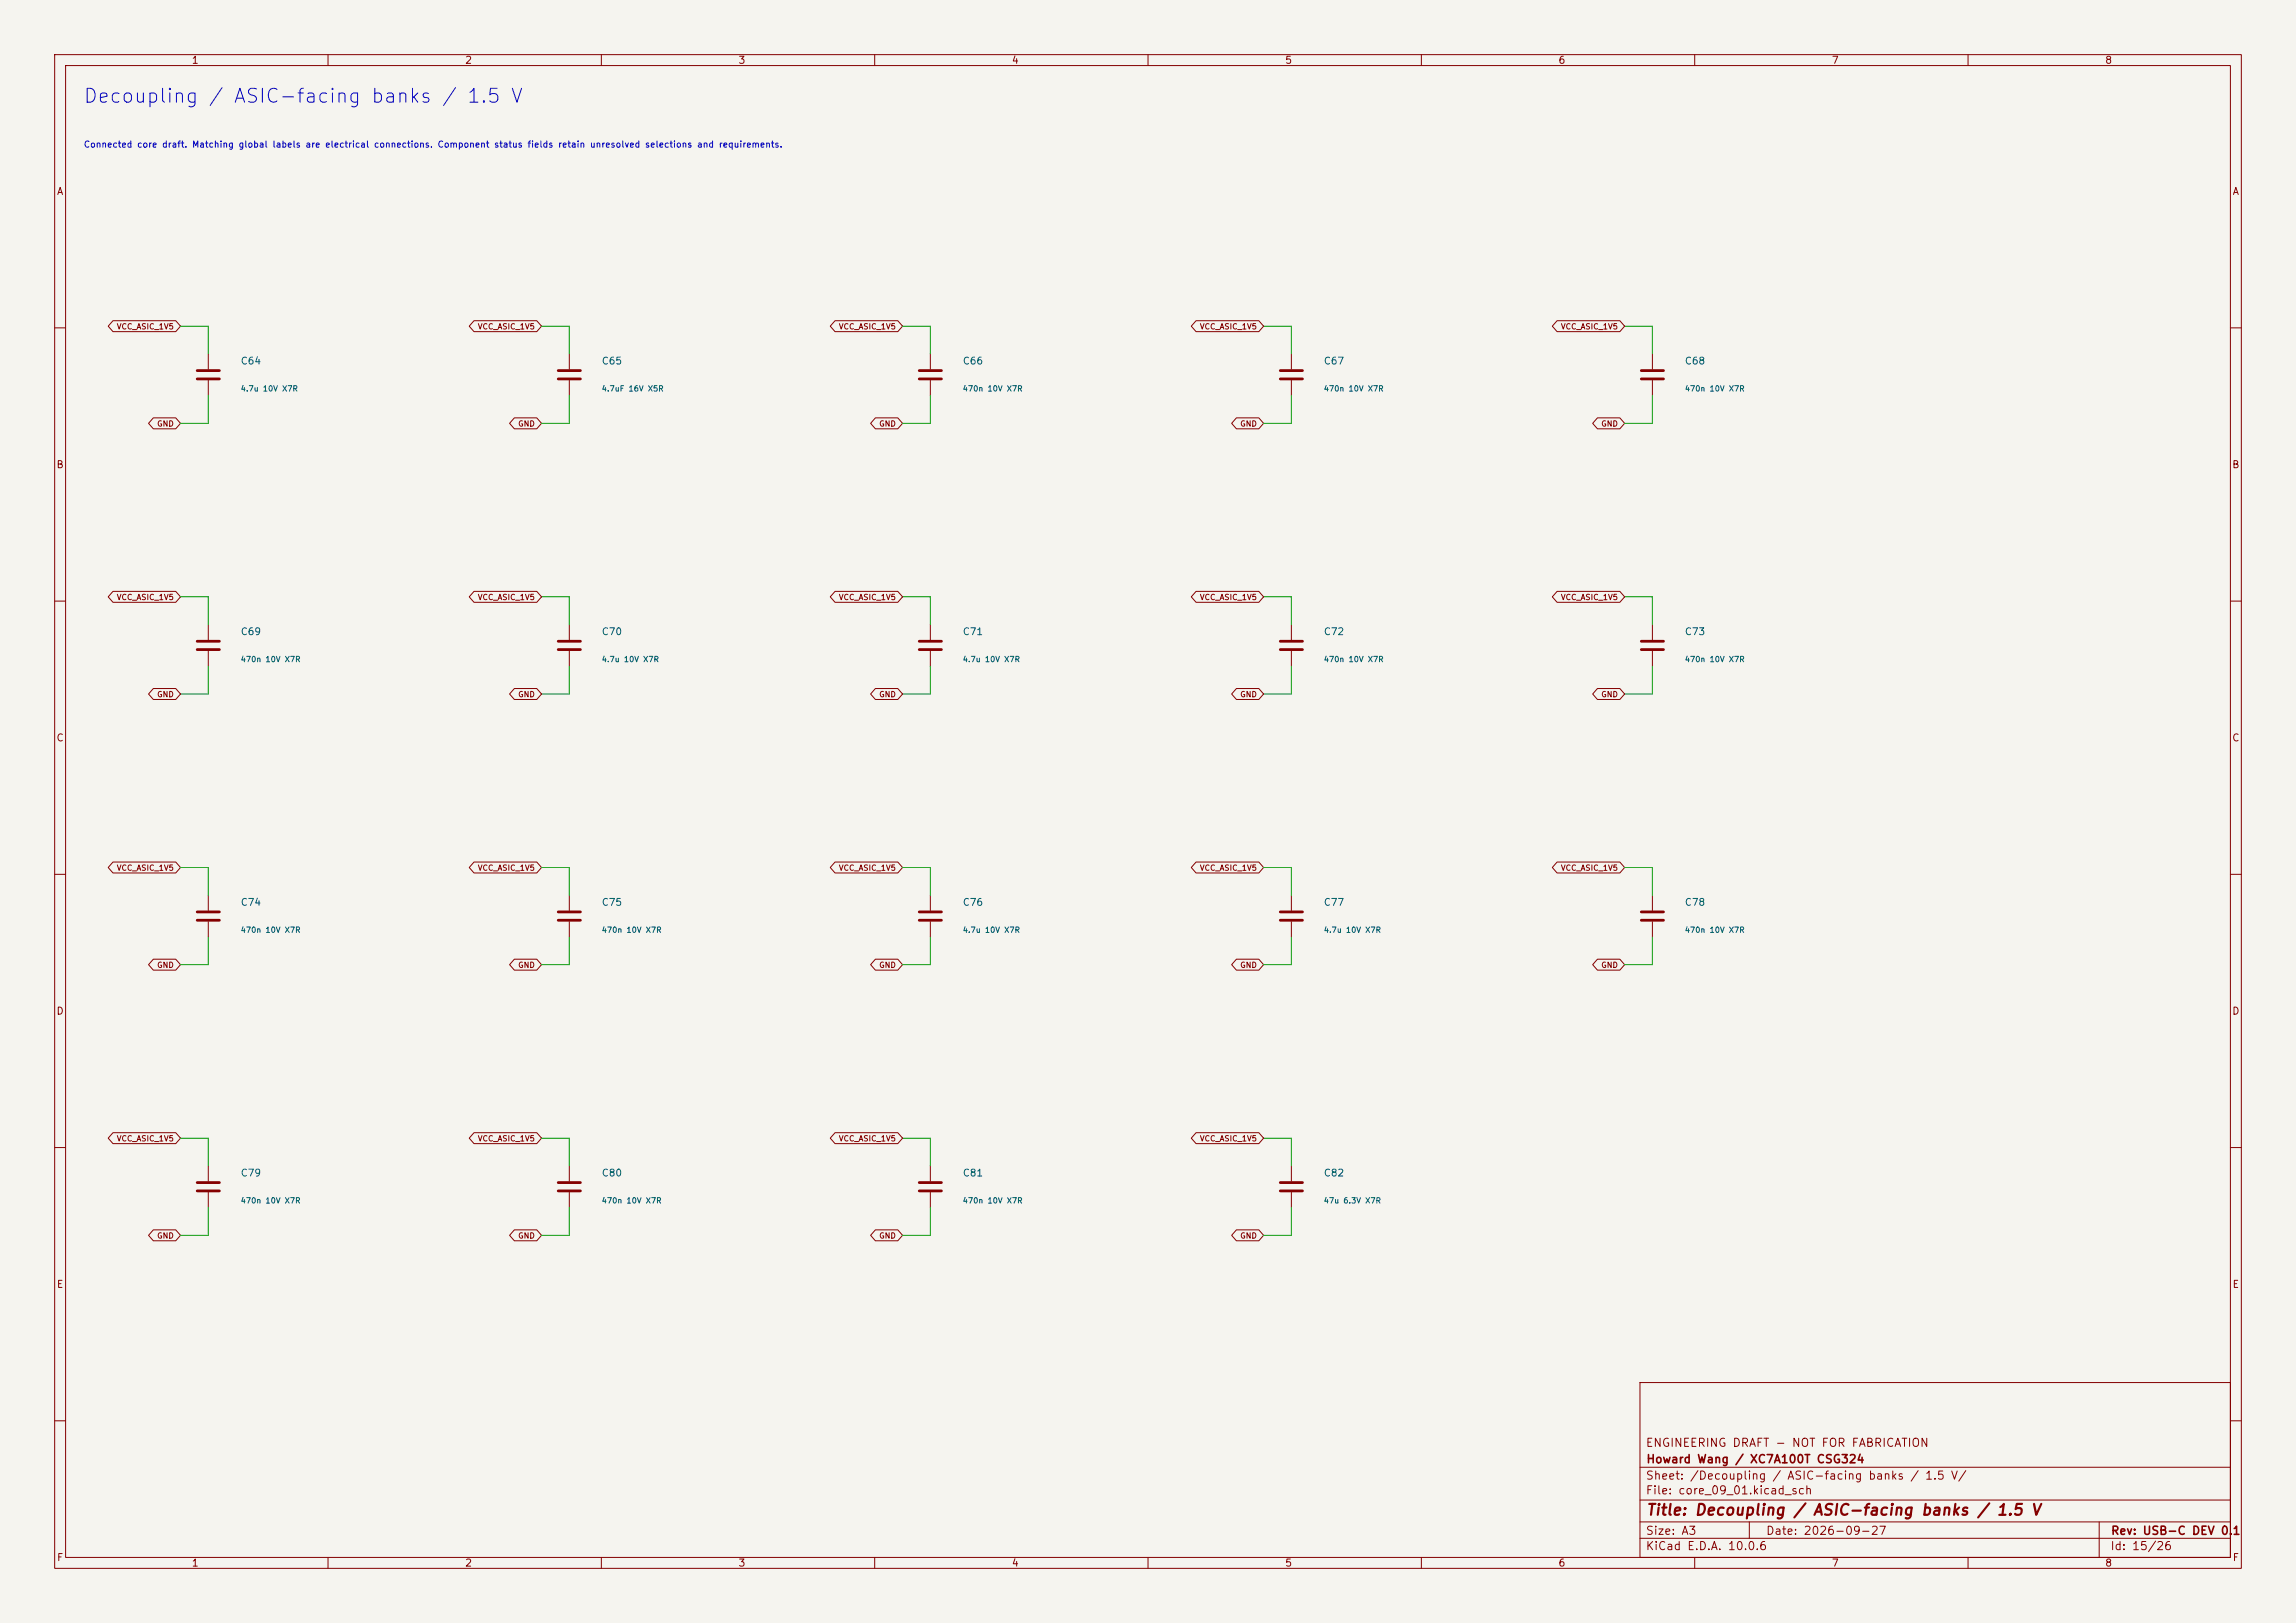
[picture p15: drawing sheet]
(kicad_sch
 (version 20260306)
 (generator "eeschema")
 (generator_version "10.0")
 (paper "A3")
 (title_block
  (title "Decoupling / ASIC-facing banks / 1.5 V")
  (date "2026-09-27")
  (rev "USB-C DEV 0.1")
  (company "Howard Wang / XC7A100T CSG324")
  (comment 1 "ENGINEERING DRAFT - NOT FOR FABRICATION"))
 (lib_symbols
  (symbol "CoreSupport:Device__C"
   (pin_numbers (hide yes))
   (pin_names
    (offset 0.254)) (exclude_from_sim no) (in_bom yes) (on_board yes)
   (in_pos_files yes)
   (duplicate_pin_numbers_are_jumpers no)
   (property "Reference" "C" (at 0.635 2.54 0) (show_name no) (do_not_autoplace no) (effects (font (size 1.27 1.27)) (justify left)))
   (property "Value" "C" (at 0.635 -2.54 0) (show_name no) (do_not_autoplace no) (effects (font (size 1.27 1.27)) (justify left)))
   (property "Footprint" "" (at 0.9652 -3.81 0) (show_name no) (do_not_autoplace no) (hide yes) (effects (font (size 1.27 1.27))))
   (property "Datasheet" "" (at 0 0 0) (show_name no) (do_not_autoplace no) (hide yes) (effects (font (size 1.27 1.27))))
   (property "Description" "Unpolarized capacitor" (at 0 0 0) (show_name no) (do_not_autoplace no) (hide yes) (effects (font (size 1.27 1.27))))
   (symbol "Device__C_0_1"
    (polyline (pts (xy -2.032 0.762) (xy 2.032 0.762)) (stroke (width 0.508) (type default)) (fill (type none)))
    (polyline (pts (xy -2.032 -0.762) (xy 2.032 -0.762)) (stroke (width 0.508) (type default)) (fill (type none))))
   (symbol "Device__C_1_1"
    (pin passive line (at 0 3.81 270) (length 2.794) (name "" (effects (font (size 1.27 1.27)))) (number "1" (effects (font (size 1.27 1.27)))))
    (pin passive line (at 0 -3.81 90) (length 2.794) (name "" (effects (font (size 1.27 1.27)))) (number "2" (effects (font (size 1.27 1.27))))))
   (embedded_fonts no)))
 (text "Decoupling / ASIC-facing banks / 1.5 V" (at 15.24 17.78 0) (effects (font (size 2.54 2.54)) (justify left)))
 (text "Connected core draft. Matching global labels are electrical connections. Component status fields retain unresolved selections and requirements." (at 15.24 26.67 0) (effects (font (size 1.143 1.143)) (justify left)))
 (symbol
  (lib_id "CoreSupport:Device__C") (at 38.1 68.58 0) (unit 1) (exclude_from_sim no) (in_bom yes) (on_board yes) (dnp no)
  (property "Reference" "C64" (at 43.942 66.04 0) (effects (font (size 1.27 1.27)) (justify left)))
  (property "Value" "4.7u 10V X7R" (at 43.942 71.12 0) (effects (font (size 1.0 1.0)) (justify left)))
  (property "Footprint" "CoreSupport:Capacitor_SMD__C_0805_2012Metric" (at 38.1 68.58 0) (hide yes) (effects (font (size 1.0 1.0))))
  (property "Datasheet" "https://docs.amd.com/api/khub/documents/6L8DUUei7ZCE78qwQafC3A/content" (at 38.1 68.58 0) (hide yes) (effects (font (size 1.0 1.0))))
  (property "MPN" "GRM21BR71A475KA73L" (at 38.1 68.58 0) (hide yes) (effects (font (size 1.0 1.0))))
  (property "Function" "decoupling_bank15" (at 38.1 68.58 0) (hide yes) (effects (font (size 1.0 1.0))))
  (property "Status" "Engineering draft; verify ordered part and layout before fabrication Reel suffix selected for draft BOM; availability and fitted performance not qualified." (at 38.1 68.58 0) (hide yes) (effects (font (size 1.0 1.0))))
  (property "Source symbol" "Device:C" (at 38.1 68.58 0) (hide yes) (effects (font (size 1.0 1.0)))) (pin "1") (pin "2"))
 (wire (pts (xy 38.1 64.77) (xy 38.1 59.69)) (stroke (width 0) (type default)))
 (wire (pts (xy 38.1 59.69) (xy 33.02 59.69)) (stroke (width 0) (type default)))
 (global_label "VCC_ASIC_1V5"
  (shape bidirectional) (at 33.02 59.69 180) (effects (font (size 1.0 1.0)) (justify right))
  (property "Intersheetrefs" "${INTERSHEET_REFS}" (at 33.02 59.69 0) (hide yes) (effects (font (size 1.0 1.0)))))
 (wire (pts (xy 38.1 72.39) (xy 38.1 77.47)) (stroke (width 0) (type default)))
 (wire (pts (xy 38.1 77.47) (xy 33.02 77.47)) (stroke (width 0) (type default)))
 (global_label "GND"
  (shape bidirectional) (at 33.02 77.47 180) (effects (font (size 1.0 1.0)) (justify right))
  (property "Intersheetrefs" "${INTERSHEET_REFS}" (at 33.02 77.47 0) (hide yes) (effects (font (size 1.0 1.0)))))
 (symbol
  (lib_id "CoreSupport:Device__C") (at 104.14 68.58 0) (unit 1) (exclude_from_sim no) (in_bom yes) (on_board yes) (dnp no)
  (property "Reference" "C65" (at 109.982 66.04 0) (effects (font (size 1.27 1.27)) (justify left)))
  (property "Value" "4.7uF 16V X5R" (at 109.982 71.12 0) (effects (font (size 1.0 1.0)) (justify left)))
  (property "Footprint" "CoreSupport:TDK_C1608_Reflow_0p7" (at 104.14 68.58 0) (hide yes) (effects (font (size 1.0 1.0))))
  (property "Datasheet" "https://product.tdk.com/en/search/capacitor/ceramic/mlcc/info?part_no=C1608X5R1C475K080AC" (at 104.14 68.58 0) (hide yes) (effects (font (size 1.0 1.0))))
  (property "MPN" "C1608X5R1C475K080AC" (at 104.14 68.58 0) (hide yes) (effects (font (size 1.0 1.0))))
  (property "Function" "decoupling_bank15" (at 104.14 68.58 0) (hide yes) (effects (font (size 1.0 1.0))))
  (property "Status" "Compact bank15 bulk candidate; nominal4.7uF retained. Manufacturer curve interpolates4.02715uF typical at1.5V, not guaranteed minimum. Tolerance/temperature/aging and assembled PDN remain unqualified; X5R85C maximum." (at 104.14 68.58 0) (hide yes) (effects (font (size 1.0 1.0))))
  (property "Source symbol" "Device:C" (at 104.14 68.58 0) (hide yes) (effects (font (size 1.0 1.0)))) (pin "1") (pin "2"))
 (wire (pts (xy 104.14 64.77) (xy 104.14 59.69)) (stroke (width 0) (type default)))
 (wire (pts (xy 104.14 59.69) (xy 99.06 59.69)) (stroke (width 0) (type default)))
 (global_label "VCC_ASIC_1V5"
  (shape bidirectional) (at 99.06 59.69 180) (effects (font (size 1.0 1.0)) (justify right))
  (property "Intersheetrefs" "${INTERSHEET_REFS}" (at 99.06 59.69 0) (hide yes) (effects (font (size 1.0 1.0)))))
 (wire (pts (xy 104.14 72.39) (xy 104.14 77.47)) (stroke (width 0) (type default)))
 (wire (pts (xy 104.14 77.47) (xy 99.06 77.47)) (stroke (width 0) (type default)))
 (global_label "GND"
  (shape bidirectional) (at 99.06 77.47 180) (effects (font (size 1.0 1.0)) (justify right))
  (property "Intersheetrefs" "${INTERSHEET_REFS}" (at 99.06 77.47 0) (hide yes) (effects (font (size 1.0 1.0)))))
 (symbol
  (lib_id "CoreSupport:Device__C") (at 170.18 68.58 0) (unit 1) (exclude_from_sim no) (in_bom yes) (on_board yes) (dnp no)
  (property "Reference" "C66" (at 176.022 66.04 0) (effects (font (size 1.27 1.27)) (justify left)))
  (property "Value" "470n 10V X7R" (at 176.022 71.12 0) (effects (font (size 1.0 1.0)) (justify left)))
  (property "Footprint" "CoreSupport:Murata_GRT15_0402_Recommended" (at 170.18 68.58 0) (hide yes) (effects (font (size 1.0 1.0))))
  (property "Datasheet" "https://search.murata.co.jp/Ceramy/image/img/A01X/G101/ENG/GRT155R71A474KE01-01A.pdf" (at 170.18 68.58 0) (hide yes) (effects (font (size 1.0 1.0))))
  (property "MPN" "GRT155R71A474KE01D" (at 170.18 68.58 0) (hide yes) (effects (font (size 1.0 1.0))))
  (property "Function" "decoupling_bank15" (at 170.18 68.58 0) (hide yes) (effects (font (size 1.0 1.0))))
  (property "Status" "Manufacturer-rated 0402 replacement using GRT15 recommended reflow lands; DC-bias effective capacitance and assembled PDN response still require qualification." (at 170.18 68.58 0) (hide yes) (effects (font (size 1.0 1.0))))
  (property "Source symbol" "Device:C" (at 170.18 68.58 0) (hide yes) (effects (font (size 1.0 1.0)))) (pin "1") (pin "2"))
 (wire (pts (xy 170.18 64.77) (xy 170.18 59.69)) (stroke (width 0) (type default)))
 (wire (pts (xy 170.18 59.69) (xy 165.1 59.69)) (stroke (width 0) (type default)))
 (global_label "VCC_ASIC_1V5"
  (shape bidirectional) (at 165.1 59.69 180) (effects (font (size 1.0 1.0)) (justify right))
  (property "Intersheetrefs" "${INTERSHEET_REFS}" (at 165.1 59.69 0) (hide yes) (effects (font (size 1.0 1.0)))))
 (wire (pts (xy 170.18 72.39) (xy 170.18 77.47)) (stroke (width 0) (type default)))
 (wire (pts (xy 170.18 77.47) (xy 165.1 77.47)) (stroke (width 0) (type default)))
 (global_label "GND"
  (shape bidirectional) (at 165.1 77.47 180) (effects (font (size 1.0 1.0)) (justify right))
  (property "Intersheetrefs" "${INTERSHEET_REFS}" (at 165.1 77.47 0) (hide yes) (effects (font (size 1.0 1.0)))))
 (symbol
  (lib_id "CoreSupport:Device__C") (at 236.22 68.58 0) (unit 1) (exclude_from_sim no) (in_bom yes) (on_board yes) (dnp no)
  (property "Reference" "C67" (at 242.062 66.04 0) (effects (font (size 1.27 1.27)) (justify left)))
  (property "Value" "470n 10V X7R" (at 242.062 71.12 0) (effects (font (size 1.0 1.0)) (justify left)))
  (property "Footprint" "CoreSupport:Murata_GRT15_0402_Recommended" (at 236.22 68.58 0) (hide yes) (effects (font (size 1.0 1.0))))
  (property "Datasheet" "https://search.murata.co.jp/Ceramy/image/img/A01X/G101/ENG/GRT155R71A474KE01-01A.pdf" (at 236.22 68.58 0) (hide yes) (effects (font (size 1.0 1.0))))
  (property "MPN" "GRT155R71A474KE01D" (at 236.22 68.58 0) (hide yes) (effects (font (size 1.0 1.0))))
  (property "Function" "decoupling_bank15" (at 236.22 68.58 0) (hide yes) (effects (font (size 1.0 1.0))))
  (property "Status" "Manufacturer-rated 0402 replacement using GRT15 recommended reflow lands; DC-bias effective capacitance and assembled PDN response still require qualification." (at 236.22 68.58 0) (hide yes) (effects (font (size 1.0 1.0))))
  (property "Source symbol" "Device:C" (at 236.22 68.58 0) (hide yes) (effects (font (size 1.0 1.0)))) (pin "1") (pin "2"))
 (wire (pts (xy 236.22 64.77) (xy 236.22 59.69)) (stroke (width 0) (type default)))
 (wire (pts (xy 236.22 59.69) (xy 231.14 59.69)) (stroke (width 0) (type default)))
 (global_label "VCC_ASIC_1V5"
  (shape bidirectional) (at 231.14 59.69 180) (effects (font (size 1.0 1.0)) (justify right))
  (property "Intersheetrefs" "${INTERSHEET_REFS}" (at 231.14 59.69 0) (hide yes) (effects (font (size 1.0 1.0)))))
 (wire (pts (xy 236.22 72.39) (xy 236.22 77.47)) (stroke (width 0) (type default)))
 (wire (pts (xy 236.22 77.47) (xy 231.14 77.47)) (stroke (width 0) (type default)))
 (global_label "GND"
  (shape bidirectional) (at 231.14 77.47 180) (effects (font (size 1.0 1.0)) (justify right))
  (property "Intersheetrefs" "${INTERSHEET_REFS}" (at 231.14 77.47 0) (hide yes) (effects (font (size 1.0 1.0)))))
 (symbol
  (lib_id "CoreSupport:Device__C") (at 302.26 68.58 0) (unit 1) (exclude_from_sim no) (in_bom yes) (on_board yes) (dnp no)
  (property "Reference" "C68" (at 308.102 66.04 0) (effects (font (size 1.27 1.27)) (justify left)))
  (property "Value" "470n 10V X7R" (at 308.102 71.12 0) (effects (font (size 1.0 1.0)) (justify left)))
  (property "Footprint" "CoreSupport:Murata_GRT15_0402_Recommended" (at 302.26 68.58 0) (hide yes) (effects (font (size 1.0 1.0))))
  (property "Datasheet" "https://search.murata.co.jp/Ceramy/image/img/A01X/G101/ENG/GRT155R71A474KE01-01A.pdf" (at 302.26 68.58 0) (hide yes) (effects (font (size 1.0 1.0))))
  (property "MPN" "GRT155R71A474KE01D" (at 302.26 68.58 0) (hide yes) (effects (font (size 1.0 1.0))))
  (property "Function" "decoupling_bank15" (at 302.26 68.58 0) (hide yes) (effects (font (size 1.0 1.0))))
  (property "Status" "Manufacturer-rated 0402 replacement using GRT15 recommended reflow lands; DC-bias effective capacitance and assembled PDN response still require qualification." (at 302.26 68.58 0) (hide yes) (effects (font (size 1.0 1.0))))
  (property "Source symbol" "Device:C" (at 302.26 68.58 0) (hide yes) (effects (font (size 1.0 1.0)))) (pin "1") (pin "2"))
 (wire (pts (xy 302.26 64.77) (xy 302.26 59.69)) (stroke (width 0) (type default)))
 (wire (pts (xy 302.26 59.69) (xy 297.18 59.69)) (stroke (width 0) (type default)))
 (global_label "VCC_ASIC_1V5"
  (shape bidirectional) (at 297.18 59.69 180) (effects (font (size 1.0 1.0)) (justify right))
  (property "Intersheetrefs" "${INTERSHEET_REFS}" (at 297.18 59.69 0) (hide yes) (effects (font (size 1.0 1.0)))))
 (wire (pts (xy 302.26 72.39) (xy 302.26 77.47)) (stroke (width 0) (type default)))
 (wire (pts (xy 302.26 77.47) (xy 297.18 77.47)) (stroke (width 0) (type default)))
 (global_label "GND"
  (shape bidirectional) (at 297.18 77.47 180) (effects (font (size 1.0 1.0)) (justify right))
  (property "Intersheetrefs" "${INTERSHEET_REFS}" (at 297.18 77.47 0) (hide yes) (effects (font (size 1.0 1.0)))))
 (symbol
  (lib_id "CoreSupport:Device__C") (at 38.1 118.11 0) (unit 1) (exclude_from_sim no) (in_bom yes) (on_board yes) (dnp no)
  (property "Reference" "C69" (at 43.942 115.57 0) (effects (font (size 1.27 1.27)) (justify left)))
  (property "Value" "470n 10V X7R" (at 43.942 120.65 0) (effects (font (size 1.0 1.0)) (justify left)))
  (property "Footprint" "CoreSupport:Murata_GRT15_0402_Recommended" (at 38.1 118.11 0) (hide yes) (effects (font (size 1.0 1.0))))
  (property "Datasheet" "https://search.murata.co.jp/Ceramy/image/img/A01X/G101/ENG/GRT155R71A474KE01-01A.pdf" (at 38.1 118.11 0) (hide yes) (effects (font (size 1.0 1.0))))
  (property "MPN" "GRT155R71A474KE01D" (at 38.1 118.11 0) (hide yes) (effects (font (size 1.0 1.0))))
  (property "Function" "decoupling_bank15" (at 38.1 118.11 0) (hide yes) (effects (font (size 1.0 1.0))))
  (property "Status" "Manufacturer-rated 0402 replacement using GRT15 recommended reflow lands; DC-bias effective capacitance and assembled PDN response still require qualification." (at 38.1 118.11 0) (hide yes) (effects (font (size 1.0 1.0))))
  (property "Source symbol" "Device:C" (at 38.1 118.11 0) (hide yes) (effects (font (size 1.0 1.0)))) (pin "1") (pin "2"))
 (wire (pts (xy 38.1 114.3) (xy 38.1 109.22)) (stroke (width 0) (type default)))
 (wire (pts (xy 38.1 109.22) (xy 33.02 109.22)) (stroke (width 0) (type default)))
 (global_label "VCC_ASIC_1V5"
  (shape bidirectional) (at 33.02 109.22 180) (effects (font (size 1.0 1.0)) (justify right))
  (property "Intersheetrefs" "${INTERSHEET_REFS}" (at 33.02 109.22 0) (hide yes) (effects (font (size 1.0 1.0)))))
 (wire (pts (xy 38.1 121.92) (xy 38.1 127.0)) (stroke (width 0) (type default)))
 (wire (pts (xy 38.1 127.0) (xy 33.02 127.0)) (stroke (width 0) (type default)))
 (global_label "GND"
  (shape bidirectional) (at 33.02 127.0 180) (effects (font (size 1.0 1.0)) (justify right))
  (property "Intersheetrefs" "${INTERSHEET_REFS}" (at 33.02 127.0 0) (hide yes) (effects (font (size 1.0 1.0)))))
 (symbol
  (lib_id "CoreSupport:Device__C") (at 104.14 118.11 0) (unit 1) (exclude_from_sim no) (in_bom yes) (on_board yes) (dnp no)
  (property "Reference" "C70" (at 109.982 115.57 0) (effects (font (size 1.27 1.27)) (justify left)))
  (property "Value" "4.7u 10V X7R" (at 109.982 120.65 0) (effects (font (size 1.0 1.0)) (justify left)))
  (property "Footprint" "CoreSupport:Capacitor_SMD__C_0805_2012Metric" (at 104.14 118.11 0) (hide yes) (effects (font (size 1.0 1.0))))
  (property "Datasheet" "https://docs.amd.com/api/khub/documents/6L8DUUei7ZCE78qwQafC3A/content" (at 104.14 118.11 0) (hide yes) (effects (font (size 1.0 1.0))))
  (property "MPN" "GRM21BR71A475KA73L" (at 104.14 118.11 0) (hide yes) (effects (font (size 1.0 1.0))))
  (property "Function" "decoupling_bank34" (at 104.14 118.11 0) (hide yes) (effects (font (size 1.0 1.0))))
  (property "Status" "Engineering draft; verify ordered part and layout before fabrication Reel suffix selected for draft BOM; availability and fitted performance not qualified." (at 104.14 118.11 0) (hide yes) (effects (font (size 1.0 1.0))))
  (property "Source symbol" "Device:C" (at 104.14 118.11 0) (hide yes) (effects (font (size 1.0 1.0)))) (pin "1") (pin "2"))
 (wire (pts (xy 104.14 114.3) (xy 104.14 109.22)) (stroke (width 0) (type default)))
 (wire (pts (xy 104.14 109.22) (xy 99.06 109.22)) (stroke (width 0) (type default)))
 (global_label "VCC_ASIC_1V5"
  (shape bidirectional) (at 99.06 109.22 180) (effects (font (size 1.0 1.0)) (justify right))
  (property "Intersheetrefs" "${INTERSHEET_REFS}" (at 99.06 109.22 0) (hide yes) (effects (font (size 1.0 1.0)))))
 (wire (pts (xy 104.14 121.92) (xy 104.14 127.0)) (stroke (width 0) (type default)))
 (wire (pts (xy 104.14 127.0) (xy 99.06 127.0)) (stroke (width 0) (type default)))
 (global_label "GND"
  (shape bidirectional) (at 99.06 127.0 180) (effects (font (size 1.0 1.0)) (justify right))
  (property "Intersheetrefs" "${INTERSHEET_REFS}" (at 99.06 127.0 0) (hide yes) (effects (font (size 1.0 1.0)))))
 (symbol
  (lib_id "CoreSupport:Device__C") (at 170.18 118.11 0) (unit 1) (exclude_from_sim no) (in_bom yes) (on_board yes) (dnp no)
  (property "Reference" "C71" (at 176.022 115.57 0) (effects (font (size 1.27 1.27)) (justify left)))
  (property "Value" "4.7u 10V X7R" (at 176.022 120.65 0) (effects (font (size 1.0 1.0)) (justify left)))
  (property "Footprint" "CoreSupport:Capacitor_SMD__C_0805_2012Metric" (at 170.18 118.11 0) (hide yes) (effects (font (size 1.0 1.0))))
  (property "Datasheet" "https://docs.amd.com/api/khub/documents/6L8DUUei7ZCE78qwQafC3A/content" (at 170.18 118.11 0) (hide yes) (effects (font (size 1.0 1.0))))
  (property "MPN" "GRM21BR71A475KA73L" (at 170.18 118.11 0) (hide yes) (effects (font (size 1.0 1.0))))
  (property "Function" "decoupling_bank34" (at 170.18 118.11 0) (hide yes) (effects (font (size 1.0 1.0))))
  (property "Status" "Engineering draft; verify ordered part and layout before fabrication Reel suffix selected for draft BOM; availability and fitted performance not qualified." (at 170.18 118.11 0) (hide yes) (effects (font (size 1.0 1.0))))
  (property "Source symbol" "Device:C" (at 170.18 118.11 0) (hide yes) (effects (font (size 1.0 1.0)))) (pin "1") (pin "2"))
 (wire (pts (xy 170.18 114.3) (xy 170.18 109.22)) (stroke (width 0) (type default)))
 (wire (pts (xy 170.18 109.22) (xy 165.1 109.22)) (stroke (width 0) (type default)))
 (global_label "VCC_ASIC_1V5"
  (shape bidirectional) (at 165.1 109.22 180) (effects (font (size 1.0 1.0)) (justify right))
  (property "Intersheetrefs" "${INTERSHEET_REFS}" (at 165.1 109.22 0) (hide yes) (effects (font (size 1.0 1.0)))))
 (wire (pts (xy 170.18 121.92) (xy 170.18 127.0)) (stroke (width 0) (type default)))
 (wire (pts (xy 170.18 127.0) (xy 165.1 127.0)) (stroke (width 0) (type default)))
 (global_label "GND"
  (shape bidirectional) (at 165.1 127.0 180) (effects (font (size 1.0 1.0)) (justify right))
  (property "Intersheetrefs" "${INTERSHEET_REFS}" (at 165.1 127.0 0) (hide yes) (effects (font (size 1.0 1.0)))))
 (symbol
  (lib_id "CoreSupport:Device__C") (at 236.22 118.11 0) (unit 1) (exclude_from_sim no) (in_bom yes) (on_board yes) (dnp no)
  (property "Reference" "C72" (at 242.062 115.57 0) (effects (font (size 1.27 1.27)) (justify left)))
  (property "Value" "470n 10V X7R" (at 242.062 120.65 0) (effects (font (size 1.0 1.0)) (justify left)))
  (property "Footprint" "CoreSupport:Murata_GRT15_0402_Recommended" (at 236.22 118.11 0) (hide yes) (effects (font (size 1.0 1.0))))
  (property "Datasheet" "https://search.murata.co.jp/Ceramy/image/img/A01X/G101/ENG/GRT155R71A474KE01-01A.pdf" (at 236.22 118.11 0) (hide yes) (effects (font (size 1.0 1.0))))
  (property "MPN" "GRT155R71A474KE01D" (at 236.22 118.11 0) (hide yes) (effects (font (size 1.0 1.0))))
  (property "Function" "decoupling_bank34" (at 236.22 118.11 0) (hide yes) (effects (font (size 1.0 1.0))))
  (property "Status" "Manufacturer-rated 0402 replacement using GRT15 recommended reflow lands; DC-bias effective capacitance and assembled PDN response still require qualification." (at 236.22 118.11 0) (hide yes) (effects (font (size 1.0 1.0))))
  (property "Source symbol" "Device:C" (at 236.22 118.11 0) (hide yes) (effects (font (size 1.0 1.0)))) (pin "1") (pin "2"))
 (wire (pts (xy 236.22 114.3) (xy 236.22 109.22)) (stroke (width 0) (type default)))
 (wire (pts (xy 236.22 109.22) (xy 231.14 109.22)) (stroke (width 0) (type default)))
 (global_label "VCC_ASIC_1V5"
  (shape bidirectional) (at 231.14 109.22 180) (effects (font (size 1.0 1.0)) (justify right))
  (property "Intersheetrefs" "${INTERSHEET_REFS}" (at 231.14 109.22 0) (hide yes) (effects (font (size 1.0 1.0)))))
 (wire (pts (xy 236.22 121.92) (xy 236.22 127.0)) (stroke (width 0) (type default)))
 (wire (pts (xy 236.22 127.0) (xy 231.14 127.0)) (stroke (width 0) (type default)))
 (global_label "GND"
  (shape bidirectional) (at 231.14 127.0 180) (effects (font (size 1.0 1.0)) (justify right))
  (property "Intersheetrefs" "${INTERSHEET_REFS}" (at 231.14 127.0 0) (hide yes) (effects (font (size 1.0 1.0)))))
 (symbol
  (lib_id "CoreSupport:Device__C") (at 302.26 118.11 0) (unit 1) (exclude_from_sim no) (in_bom yes) (on_board yes) (dnp no)
  (property "Reference" "C73" (at 308.102 115.57 0) (effects (font (size 1.27 1.27)) (justify left)))
  (property "Value" "470n 10V X7R" (at 308.102 120.65 0) (effects (font (size 1.0 1.0)) (justify left)))
  (property "Footprint" "CoreSupport:Murata_GRT15_0402_Recommended" (at 302.26 118.11 0) (hide yes) (effects (font (size 1.0 1.0))))
  (property "Datasheet" "https://search.murata.co.jp/Ceramy/image/img/A01X/G101/ENG/GRT155R71A474KE01-01A.pdf" (at 302.26 118.11 0) (hide yes) (effects (font (size 1.0 1.0))))
  (property "MPN" "GRT155R71A474KE01D" (at 302.26 118.11 0) (hide yes) (effects (font (size 1.0 1.0))))
  (property "Function" "decoupling_bank34" (at 302.26 118.11 0) (hide yes) (effects (font (size 1.0 1.0))))
  (property "Status" "Manufacturer-rated 0402 replacement using GRT15 recommended reflow lands; DC-bias effective capacitance and assembled PDN response still require qualification." (at 302.26 118.11 0) (hide yes) (effects (font (size 1.0 1.0))))
  (property "Source symbol" "Device:C" (at 302.26 118.11 0) (hide yes) (effects (font (size 1.0 1.0)))) (pin "1") (pin "2"))
 (wire (pts (xy 302.26 114.3) (xy 302.26 109.22)) (stroke (width 0) (type default)))
 (wire (pts (xy 302.26 109.22) (xy 297.18 109.22)) (stroke (width 0) (type default)))
 (global_label "VCC_ASIC_1V5"
  (shape bidirectional) (at 297.18 109.22 180) (effects (font (size 1.0 1.0)) (justify right))
  (property "Intersheetrefs" "${INTERSHEET_REFS}" (at 297.18 109.22 0) (hide yes) (effects (font (size 1.0 1.0)))))
 (wire (pts (xy 302.26 121.92) (xy 302.26 127.0)) (stroke (width 0) (type default)))
 (wire (pts (xy 302.26 127.0) (xy 297.18 127.0)) (stroke (width 0) (type default)))
 (global_label "GND"
  (shape bidirectional) (at 297.18 127.0 180) (effects (font (size 1.0 1.0)) (justify right))
  (property "Intersheetrefs" "${INTERSHEET_REFS}" (at 297.18 127.0 0) (hide yes) (effects (font (size 1.0 1.0)))))
 (symbol
  (lib_id "CoreSupport:Device__C") (at 38.1 167.64000000000001 0) (unit 1) (exclude_from_sim no) (in_bom yes) (on_board yes) (dnp no)
  (property "Reference" "C74" (at 43.942 165.1 0) (effects (font (size 1.27 1.27)) (justify left)))
  (property "Value" "470n 10V X7R" (at 43.942 170.18 0) (effects (font (size 1.0 1.0)) (justify left)))
  (property "Footprint" "CoreSupport:Murata_GRT15_0402_Recommended" (at 38.1 167.64 0) (hide yes) (effects (font (size 1.0 1.0))))
  (property "Datasheet" "https://search.murata.co.jp/Ceramy/image/img/A01X/G101/ENG/GRT155R71A474KE01-01A.pdf" (at 38.1 167.64 0) (hide yes) (effects (font (size 1.0 1.0))))
  (property "MPN" "GRT155R71A474KE01D" (at 38.1 167.64 0) (hide yes) (effects (font (size 1.0 1.0))))
  (property "Function" "decoupling_bank34" (at 38.1 167.64 0) (hide yes) (effects (font (size 1.0 1.0))))
  (property "Status" "Manufacturer-rated 0402 replacement using GRT15 recommended reflow lands; DC-bias effective capacitance and assembled PDN response still require qualification." (at 38.1 167.64 0) (hide yes) (effects (font (size 1.0 1.0))))
  (property "Source symbol" "Device:C" (at 38.1 167.64 0) (hide yes) (effects (font (size 1.0 1.0)))) (pin "1") (pin "2"))
 (wire (pts (xy 38.1 163.83) (xy 38.1 158.75)) (stroke (width 0) (type default)))
 (wire (pts (xy 38.1 158.75) (xy 33.02 158.75)) (stroke (width 0) (type default)))
 (global_label "VCC_ASIC_1V5"
  (shape bidirectional) (at 33.02 158.75 180) (effects (font (size 1.0 1.0)) (justify right))
  (property "Intersheetrefs" "${INTERSHEET_REFS}" (at 33.02 158.75 0) (hide yes) (effects (font (size 1.0 1.0)))))
 (wire (pts (xy 38.1 171.45) (xy 38.1 176.53)) (stroke (width 0) (type default)))
 (wire (pts (xy 38.1 176.53) (xy 33.02 176.53)) (stroke (width 0) (type default)))
 (global_label "GND"
  (shape bidirectional) (at 33.02 176.53 180) (effects (font (size 1.0 1.0)) (justify right))
  (property "Intersheetrefs" "${INTERSHEET_REFS}" (at 33.02 176.53 0) (hide yes) (effects (font (size 1.0 1.0)))))
 (symbol
  (lib_id "CoreSupport:Device__C") (at 104.14 167.64000000000001 0) (unit 1) (exclude_from_sim no) (in_bom yes) (on_board yes) (dnp no)
  (property "Reference" "C75" (at 109.982 165.1 0) (effects (font (size 1.27 1.27)) (justify left)))
  (property "Value" "470n 10V X7R" (at 109.982 170.18 0) (effects (font (size 1.0 1.0)) (justify left)))
  (property "Footprint" "CoreSupport:Murata_GRT15_0402_Recommended" (at 104.14 167.64 0) (hide yes) (effects (font (size 1.0 1.0))))
  (property "Datasheet" "https://search.murata.co.jp/Ceramy/image/img/A01X/G101/ENG/GRT155R71A474KE01-01A.pdf" (at 104.14 167.64 0) (hide yes) (effects (font (size 1.0 1.0))))
  (property "MPN" "GRT155R71A474KE01D" (at 104.14 167.64 0) (hide yes) (effects (font (size 1.0 1.0))))
  (property "Function" "decoupling_bank34" (at 104.14 167.64 0) (hide yes) (effects (font (size 1.0 1.0))))
  (property "Status" "Manufacturer-rated 0402 replacement using GRT15 recommended reflow lands; DC-bias effective capacitance and assembled PDN response still require qualification." (at 104.14 167.64 0) (hide yes) (effects (font (size 1.0 1.0))))
  (property "Source symbol" "Device:C" (at 104.14 167.64 0) (hide yes) (effects (font (size 1.0 1.0)))) (pin "1") (pin "2"))
 (wire (pts (xy 104.14 163.83) (xy 104.14 158.75)) (stroke (width 0) (type default)))
 (wire (pts (xy 104.14 158.75) (xy 99.06 158.75)) (stroke (width 0) (type default)))
 (global_label "VCC_ASIC_1V5"
  (shape bidirectional) (at 99.06 158.75 180) (effects (font (size 1.0 1.0)) (justify right))
  (property "Intersheetrefs" "${INTERSHEET_REFS}" (at 99.06 158.75 0) (hide yes) (effects (font (size 1.0 1.0)))))
 (wire (pts (xy 104.14 171.45) (xy 104.14 176.53)) (stroke (width 0) (type default)))
 (wire (pts (xy 104.14 176.53) (xy 99.06 176.53)) (stroke (width 0) (type default)))
 (global_label "GND"
  (shape bidirectional) (at 99.06 176.53 180) (effects (font (size 1.0 1.0)) (justify right))
  (property "Intersheetrefs" "${INTERSHEET_REFS}" (at 99.06 176.53 0) (hide yes) (effects (font (size 1.0 1.0)))))
 (symbol
  (lib_id "CoreSupport:Device__C") (at 170.18 167.64000000000001 0) (unit 1) (exclude_from_sim no) (in_bom yes) (on_board yes) (dnp no)
  (property "Reference" "C76" (at 176.022 165.1 0) (effects (font (size 1.27 1.27)) (justify left)))
  (property "Value" "4.7u 10V X7R" (at 176.022 170.18 0) (effects (font (size 1.0 1.0)) (justify left)))
  (property "Footprint" "CoreSupport:Capacitor_SMD__C_0805_2012Metric" (at 170.18 167.64 0) (hide yes) (effects (font (size 1.0 1.0))))
  (property "Datasheet" "https://docs.amd.com/api/khub/documents/6L8DUUei7ZCE78qwQafC3A/content" (at 170.18 167.64 0) (hide yes) (effects (font (size 1.0 1.0))))
  (property "MPN" "GRM21BR71A475KA73L" (at 170.18 167.64 0) (hide yes) (effects (font (size 1.0 1.0))))
  (property "Function" "decoupling_bank35" (at 170.18 167.64 0) (hide yes) (effects (font (size 1.0 1.0))))
  (property "Status" "Engineering draft; verify ordered part and layout before fabrication Reel suffix selected for draft BOM; availability and fitted performance not qualified." (at 170.18 167.64 0) (hide yes) (effects (font (size 1.0 1.0))))
  (property "Source symbol" "Device:C" (at 170.18 167.64 0) (hide yes) (effects (font (size 1.0 1.0)))) (pin "1") (pin "2"))
 (wire (pts (xy 170.18 163.83) (xy 170.18 158.75)) (stroke (width 0) (type default)))
 (wire (pts (xy 170.18 158.75) (xy 165.1 158.75)) (stroke (width 0) (type default)))
 (global_label "VCC_ASIC_1V5"
  (shape bidirectional) (at 165.1 158.75 180) (effects (font (size 1.0 1.0)) (justify right))
  (property "Intersheetrefs" "${INTERSHEET_REFS}" (at 165.1 158.75 0) (hide yes) (effects (font (size 1.0 1.0)))))
 (wire (pts (xy 170.18 171.45) (xy 170.18 176.53)) (stroke (width 0) (type default)))
 (wire (pts (xy 170.18 176.53) (xy 165.1 176.53)) (stroke (width 0) (type default)))
 (global_label "GND"
  (shape bidirectional) (at 165.1 176.53 180) (effects (font (size 1.0 1.0)) (justify right))
  (property "Intersheetrefs" "${INTERSHEET_REFS}" (at 165.1 176.53 0) (hide yes) (effects (font (size 1.0 1.0)))))
 (symbol
  (lib_id "CoreSupport:Device__C") (at 236.22 167.64000000000001 0) (unit 1) (exclude_from_sim no) (in_bom yes) (on_board yes) (dnp no)
  (property "Reference" "C77" (at 242.062 165.1 0) (effects (font (size 1.27 1.27)) (justify left)))
  (property "Value" "4.7u 10V X7R" (at 242.062 170.18 0) (effects (font (size 1.0 1.0)) (justify left)))
  (property "Footprint" "CoreSupport:Capacitor_SMD__C_0805_2012Metric" (at 236.22 167.64 0) (hide yes) (effects (font (size 1.0 1.0))))
  (property "Datasheet" "https://docs.amd.com/api/khub/documents/6L8DUUei7ZCE78qwQafC3A/content" (at 236.22 167.64 0) (hide yes) (effects (font (size 1.0 1.0))))
  (property "MPN" "GRM21BR71A475KA73L" (at 236.22 167.64 0) (hide yes) (effects (font (size 1.0 1.0))))
  (property "Function" "decoupling_bank35" (at 236.22 167.64 0) (hide yes) (effects (font (size 1.0 1.0))))
  (property "Status" "Engineering draft; verify ordered part and layout before fabrication Reel suffix selected for draft BOM; availability and fitted performance not qualified." (at 236.22 167.64 0) (hide yes) (effects (font (size 1.0 1.0))))
  (property "Source symbol" "Device:C" (at 236.22 167.64 0) (hide yes) (effects (font (size 1.0 1.0)))) (pin "1") (pin "2"))
 (wire (pts (xy 236.22 163.83) (xy 236.22 158.75)) (stroke (width 0) (type default)))
 (wire (pts (xy 236.22 158.75) (xy 231.14 158.75)) (stroke (width 0) (type default)))
 (global_label "VCC_ASIC_1V5"
  (shape bidirectional) (at 231.14 158.75 180) (effects (font (size 1.0 1.0)) (justify right))
  (property "Intersheetrefs" "${INTERSHEET_REFS}" (at 231.14 158.75 0) (hide yes) (effects (font (size 1.0 1.0)))))
 (wire (pts (xy 236.22 171.45) (xy 236.22 176.53)) (stroke (width 0) (type default)))
 (wire (pts (xy 236.22 176.53) (xy 231.14 176.53)) (stroke (width 0) (type default)))
 (global_label "GND"
  (shape bidirectional) (at 231.14 176.53 180) (effects (font (size 1.0 1.0)) (justify right))
  (property "Intersheetrefs" "${INTERSHEET_REFS}" (at 231.14 176.53 0) (hide yes) (effects (font (size 1.0 1.0)))))
 (symbol
  (lib_id "CoreSupport:Device__C") (at 302.26 167.64000000000001 0) (unit 1) (exclude_from_sim no) (in_bom yes) (on_board yes) (dnp no)
  (property "Reference" "C78" (at 308.102 165.1 0) (effects (font (size 1.27 1.27)) (justify left)))
  (property "Value" "470n 10V X7R" (at 308.102 170.18 0) (effects (font (size 1.0 1.0)) (justify left)))
  (property "Footprint" "CoreSupport:Murata_GRT15_0402_Recommended" (at 302.26 167.64 0) (hide yes) (effects (font (size 1.0 1.0))))
  (property "Datasheet" "https://search.murata.co.jp/Ceramy/image/img/A01X/G101/ENG/GRT155R71A474KE01-01A.pdf" (at 302.26 167.64 0) (hide yes) (effects (font (size 1.0 1.0))))
  (property "MPN" "GRT155R71A474KE01D" (at 302.26 167.64 0) (hide yes) (effects (font (size 1.0 1.0))))
  (property "Function" "decoupling_bank35" (at 302.26 167.64 0) (hide yes) (effects (font (size 1.0 1.0))))
  (property "Status" "Manufacturer-rated 0402 replacement using GRT15 recommended reflow lands; DC-bias effective capacitance and assembled PDN response still require qualification." (at 302.26 167.64 0) (hide yes) (effects (font (size 1.0 1.0))))
  (property "Source symbol" "Device:C" (at 302.26 167.64 0) (hide yes) (effects (font (size 1.0 1.0)))) (pin "1") (pin "2"))
 (wire (pts (xy 302.26 163.83) (xy 302.26 158.75)) (stroke (width 0) (type default)))
 (wire (pts (xy 302.26 158.75) (xy 297.18 158.75)) (stroke (width 0) (type default)))
 (global_label "VCC_ASIC_1V5"
  (shape bidirectional) (at 297.18 158.75 180) (effects (font (size 1.0 1.0)) (justify right))
  (property "Intersheetrefs" "${INTERSHEET_REFS}" (at 297.18 158.75 0) (hide yes) (effects (font (size 1.0 1.0)))))
 (wire (pts (xy 302.26 171.45) (xy 302.26 176.53)) (stroke (width 0) (type default)))
 (wire (pts (xy 302.26 176.53) (xy 297.18 176.53)) (stroke (width 0) (type default)))
 (global_label "GND"
  (shape bidirectional) (at 297.18 176.53 180) (effects (font (size 1.0 1.0)) (justify right))
  (property "Intersheetrefs" "${INTERSHEET_REFS}" (at 297.18 176.53 0) (hide yes) (effects (font (size 1.0 1.0)))))
 (symbol
  (lib_id "CoreSupport:Device__C") (at 38.1 217.17000000000002 0) (unit 1) (exclude_from_sim no) (in_bom yes) (on_board yes) (dnp no)
  (property "Reference" "C79" (at 43.942 214.63 0) (effects (font (size 1.27 1.27)) (justify left)))
  (property "Value" "470n 10V X7R" (at 43.942 219.71 0) (effects (font (size 1.0 1.0)) (justify left)))
  (property "Footprint" "CoreSupport:Murata_GRT15_0402_Recommended" (at 38.1 217.17 0) (hide yes) (effects (font (size 1.0 1.0))))
  (property "Datasheet" "https://search.murata.co.jp/Ceramy/image/img/A01X/G101/ENG/GRT155R71A474KE01-01A.pdf" (at 38.1 217.17 0) (hide yes) (effects (font (size 1.0 1.0))))
  (property "MPN" "GRT155R71A474KE01D" (at 38.1 217.17 0) (hide yes) (effects (font (size 1.0 1.0))))
  (property "Function" "decoupling_bank35" (at 38.1 217.17 0) (hide yes) (effects (font (size 1.0 1.0))))
  (property "Status" "Manufacturer-rated 0402 replacement using GRT15 recommended reflow lands; DC-bias effective capacitance and assembled PDN response still require qualification." (at 38.1 217.17 0) (hide yes) (effects (font (size 1.0 1.0))))
  (property "Source symbol" "Device:C" (at 38.1 217.17 0) (hide yes) (effects (font (size 1.0 1.0)))) (pin "1") (pin "2"))
 (wire (pts (xy 38.1 213.36) (xy 38.1 208.28)) (stroke (width 0) (type default)))
 (wire (pts (xy 38.1 208.28) (xy 33.02 208.28)) (stroke (width 0) (type default)))
 (global_label "VCC_ASIC_1V5"
  (shape bidirectional) (at 33.02 208.28 180) (effects (font (size 1.0 1.0)) (justify right))
  (property "Intersheetrefs" "${INTERSHEET_REFS}" (at 33.02 208.28 0) (hide yes) (effects (font (size 1.0 1.0)))))
 (wire (pts (xy 38.1 220.98) (xy 38.1 226.06)) (stroke (width 0) (type default)))
 (wire (pts (xy 38.1 226.06) (xy 33.02 226.06)) (stroke (width 0) (type default)))
 (global_label "GND"
  (shape bidirectional) (at 33.02 226.06 180) (effects (font (size 1.0 1.0)) (justify right))
  (property "Intersheetrefs" "${INTERSHEET_REFS}" (at 33.02 226.06 0) (hide yes) (effects (font (size 1.0 1.0)))))
 (symbol
  (lib_id "CoreSupport:Device__C") (at 104.14 217.17000000000002 0) (unit 1) (exclude_from_sim no) (in_bom yes) (on_board yes) (dnp no)
  (property "Reference" "C80" (at 109.982 214.63 0) (effects (font (size 1.27 1.27)) (justify left)))
  (property "Value" "470n 10V X7R" (at 109.982 219.71 0) (effects (font (size 1.0 1.0)) (justify left)))
  (property "Footprint" "CoreSupport:Murata_GRT15_0402_Recommended" (at 104.14 217.17 0) (hide yes) (effects (font (size 1.0 1.0))))
  (property "Datasheet" "https://search.murata.co.jp/Ceramy/image/img/A01X/G101/ENG/GRT155R71A474KE01-01A.pdf" (at 104.14 217.17 0) (hide yes) (effects (font (size 1.0 1.0))))
  (property "MPN" "GRT155R71A474KE01D" (at 104.14 217.17 0) (hide yes) (effects (font (size 1.0 1.0))))
  (property "Function" "decoupling_bank35" (at 104.14 217.17 0) (hide yes) (effects (font (size 1.0 1.0))))
  (property "Status" "Manufacturer-rated 0402 replacement using GRT15 recommended reflow lands; DC-bias effective capacitance and assembled PDN response still require qualification." (at 104.14 217.17 0) (hide yes) (effects (font (size 1.0 1.0))))
  (property "Source symbol" "Device:C" (at 104.14 217.17 0) (hide yes) (effects (font (size 1.0 1.0)))) (pin "1") (pin "2"))
 (wire (pts (xy 104.14 213.36) (xy 104.14 208.28)) (stroke (width 0) (type default)))
 (wire (pts (xy 104.14 208.28) (xy 99.06 208.28)) (stroke (width 0) (type default)))
 (global_label "VCC_ASIC_1V5"
  (shape bidirectional) (at 99.06 208.28 180) (effects (font (size 1.0 1.0)) (justify right))
  (property "Intersheetrefs" "${INTERSHEET_REFS}" (at 99.06 208.28 0) (hide yes) (effects (font (size 1.0 1.0)))))
 (wire (pts (xy 104.14 220.98) (xy 104.14 226.06)) (stroke (width 0) (type default)))
 (wire (pts (xy 104.14 226.06) (xy 99.06 226.06)) (stroke (width 0) (type default)))
 (global_label "GND"
  (shape bidirectional) (at 99.06 226.06 180) (effects (font (size 1.0 1.0)) (justify right))
  (property "Intersheetrefs" "${INTERSHEET_REFS}" (at 99.06 226.06 0) (hide yes) (effects (font (size 1.0 1.0)))))
 (symbol
  (lib_id "CoreSupport:Device__C") (at 170.18 217.17000000000002 0) (unit 1) (exclude_from_sim no) (in_bom yes) (on_board yes) (dnp no)
  (property "Reference" "C81" (at 176.022 214.63 0) (effects (font (size 1.27 1.27)) (justify left)))
  (property "Value" "470n 10V X7R" (at 176.022 219.71 0) (effects (font (size 1.0 1.0)) (justify left)))
  (property "Footprint" "CoreSupport:Murata_GRT15_0402_Recommended" (at 170.18 217.17 0) (hide yes) (effects (font (size 1.0 1.0))))
  (property "Datasheet" "https://search.murata.co.jp/Ceramy/image/img/A01X/G101/ENG/GRT155R71A474KE01-01A.pdf" (at 170.18 217.17 0) (hide yes) (effects (font (size 1.0 1.0))))
  (property "MPN" "GRT155R71A474KE01D" (at 170.18 217.17 0) (hide yes) (effects (font (size 1.0 1.0))))
  (property "Function" "decoupling_bank35" (at 170.18 217.17 0) (hide yes) (effects (font (size 1.0 1.0))))
  (property "Status" "Manufacturer-rated 0402 replacement using GRT15 recommended reflow lands; DC-bias effective capacitance and assembled PDN response still require qualification." (at 170.18 217.17 0) (hide yes) (effects (font (size 1.0 1.0))))
  (property "Source symbol" "Device:C" (at 170.18 217.17 0) (hide yes) (effects (font (size 1.0 1.0)))) (pin "1") (pin "2"))
 (wire (pts (xy 170.18 213.36) (xy 170.18 208.28)) (stroke (width 0) (type default)))
 (wire (pts (xy 170.18 208.28) (xy 165.1 208.28)) (stroke (width 0) (type default)))
 (global_label "VCC_ASIC_1V5"
  (shape bidirectional) (at 165.1 208.28 180) (effects (font (size 1.0 1.0)) (justify right))
  (property "Intersheetrefs" "${INTERSHEET_REFS}" (at 165.1 208.28 0) (hide yes) (effects (font (size 1.0 1.0)))))
 (wire (pts (xy 170.18 220.98) (xy 170.18 226.06)) (stroke (width 0) (type default)))
 (wire (pts (xy 170.18 226.06) (xy 165.1 226.06)) (stroke (width 0) (type default)))
 (global_label "GND"
  (shape bidirectional) (at 165.1 226.06 180) (effects (font (size 1.0 1.0)) (justify right))
  (property "Intersheetrefs" "${INTERSHEET_REFS}" (at 165.1 226.06 0) (hide yes) (effects (font (size 1.0 1.0)))))
 (symbol
  (lib_id "CoreSupport:Device__C") (at 236.22 217.17000000000002 0) (unit 1) (exclude_from_sim no) (in_bom yes) (on_board yes) (dnp no)
  (property "Reference" "C82" (at 242.062 214.63 0) (effects (font (size 1.27 1.27)) (justify left)))
  (property "Value" "47u 6.3V X7R" (at 242.062 219.71 0) (effects (font (size 1.0 1.0)) (justify left)))
  (property "Footprint" "CoreSupport:Capacitor_SMD__C_1210_3225Metric" (at 236.22 217.17 0) (hide yes) (effects (font (size 1.0 1.0))))
  (property "Datasheet" "https://docs.amd.com/api/khub/documents/6L8DUUei7ZCE78qwQafC3A/content" (at 236.22 217.17 0) (hide yes) (effects (font (size 1.0 1.0))))
  (property "MPN" "GRM32ER70J476ME20L" (at 236.22 217.17 0) (hide yes) (effects (font (size 1.0 1.0))))
  (property "Function" "decoupling_asic_bulk" (at 236.22 217.17 0) (hide yes) (effects (font (size 1.0 1.0))))
  (property "Status" "Engineering draft; verify ordered part and layout before fabrication" (at 236.22 217.17 0) (hide yes) (effects (font (size 1.0 1.0))))
  (property "Source symbol" "Device:C" (at 236.22 217.17 0) (hide yes) (effects (font (size 1.0 1.0)))) (pin "1") (pin "2"))
 (wire (pts (xy 236.22 213.36) (xy 236.22 208.28)) (stroke (width 0) (type default)))
 (wire (pts (xy 236.22 208.28) (xy 231.14 208.28)) (stroke (width 0) (type default)))
 (global_label "VCC_ASIC_1V5"
  (shape bidirectional) (at 231.14 208.28 180) (effects (font (size 1.0 1.0)) (justify right))
  (property "Intersheetrefs" "${INTERSHEET_REFS}" (at 231.14 208.28 0) (hide yes) (effects (font (size 1.0 1.0)))))
 (wire (pts (xy 236.22 220.98) (xy 236.22 226.06)) (stroke (width 0) (type default)))
 (wire (pts (xy 236.22 226.06) (xy 231.14 226.06)) (stroke (width 0) (type default)))
 (global_label "GND"
  (shape bidirectional) (at 231.14 226.06 180) (effects (font (size 1.0 1.0)) (justify right))
  (property "Intersheetrefs" "${INTERSHEET_REFS}" (at 231.14 226.06 0) (hide yes) (effects (font (size 1.0 1.0)))))
 (embedded_fonts no))
